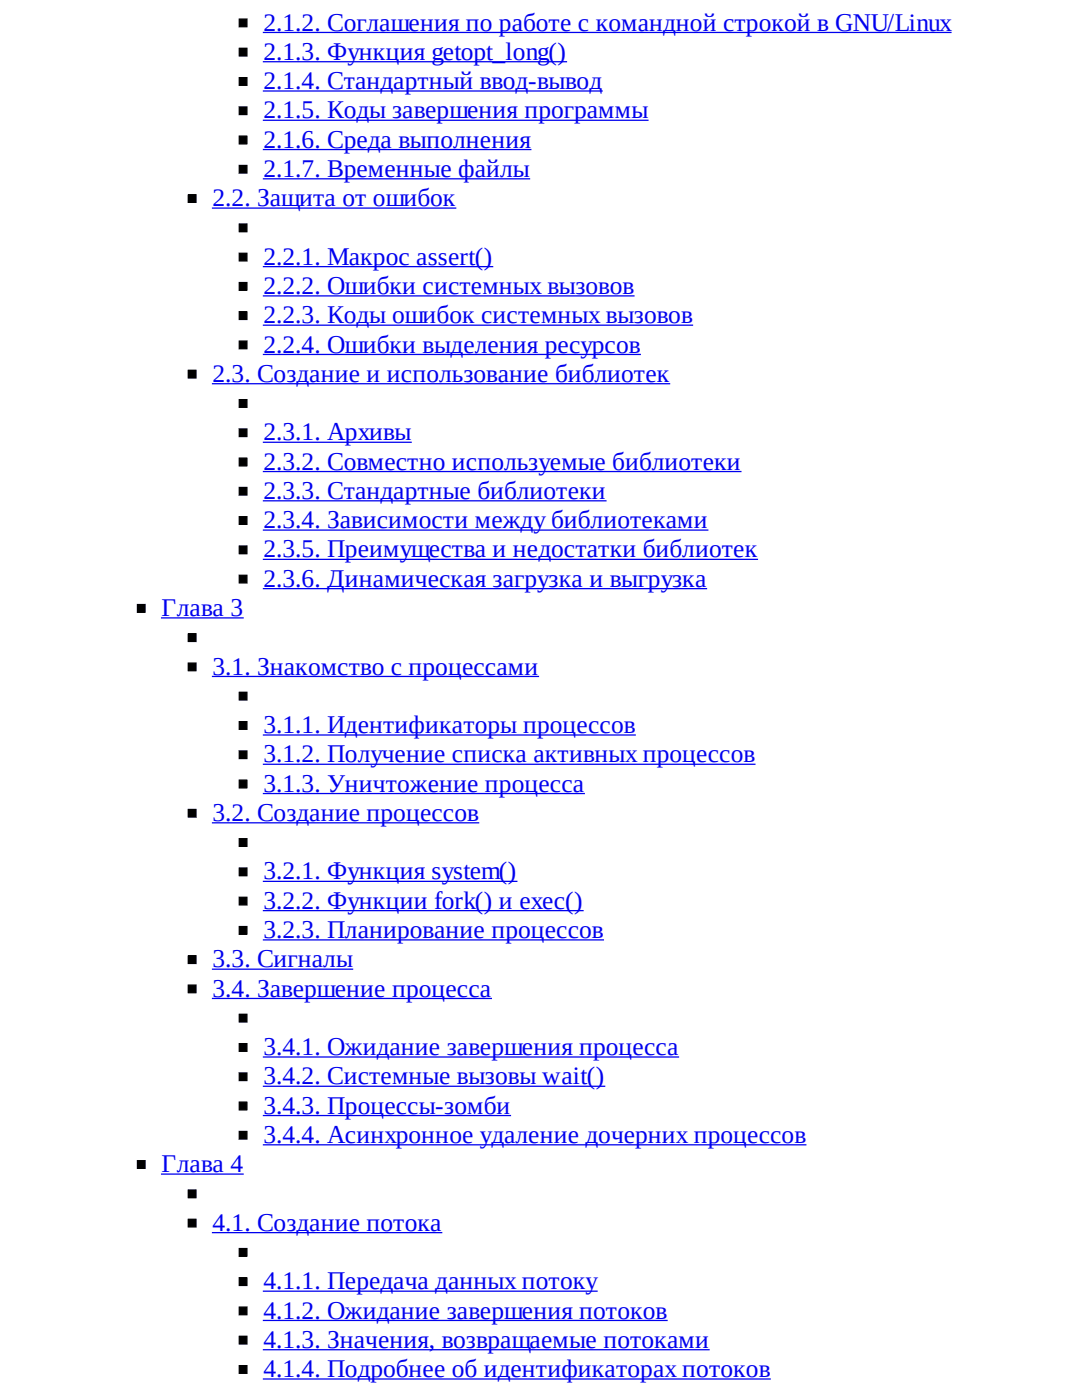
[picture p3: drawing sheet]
<svg xmlns="http://www.w3.org/2000/svg" width="216mm" height="279mm" viewBox="0 0 216 279" stroke-linecap="round" stroke-linejoin="round" font-family="sans-serif">
<defs><g id="words">
<g font-size="5.1" fill="#00e">
<text x="52.6" y="6.1">2.1.2. Соглашения по работе с командной строкой в GNU/Linux</text>
<text x="52.6" y="11.9">2.1.3. Функция getopt_long()</text>
<text x="52.6" y="17.8">2.1.4. Стандартный ввод-вывод</text>
<text x="52.6" y="23.6">2.1.5. Коды завершения программы</text>
<text x="52.6" y="29.5">2.1.6. Среда выполнения</text>
<text x="52.6" y="35.3">2.1.7. Временные файлы</text>
<text x="42.4" y="41.1">2.2. Защита от ошибок</text>
<text x="52.6" y="52.8">2.2.1. Макрос assert()</text>
<text x="52.6" y="58.7">2.2.2. Ошибки системных вызовов</text>
<text x="52.6" y="64.5">2.2.3. Коды ошибок системных вызовов</text>
<text x="52.6" y="70.4">2.2.4. Ошибки выделения ресурсов</text>
<text x="42.4" y="76.2">2.3. Создание и использование библиотек</text>
<text x="52.6" y="87.9">2.3.1. Архивы</text>
<text x="52.6" y="93.7">2.3.2. Совместно используемые библиотеки</text>
<text x="52.6" y="99.6">2.3.3. Стандартные библиотеки</text>
<text x="52.6" y="105.4">2.3.4. Зависимости между библиотеками</text>
<text x="52.6" y="111.3">2.3.5. Преимущества и недостатки библиотек</text>
<text x="52.6" y="117.1">2.3.6. Динамическая загрузка и выгрузка</text>
<text x="32.2" y="122.9">Глава 3</text>
<text x="42.4" y="134.6">3.1. Знакомство с процессами</text>
<text x="52.6" y="146.3">3.1.1. Идентификаторы процессов</text>
<text x="52.6" y="152.1">3.1.2. Получение списка активных процессов</text>
<text x="52.6" y="158">3.1.3. Уничтожение процесса</text>
<text x="42.4" y="163.8">3.2. Создание процессов</text>
<text x="52.6" y="175.5">3.2.1. Функция system()</text>
<text x="52.6" y="181.4">3.2.2. Функции fork() и exec()</text>
<text x="52.6" y="187.2">3.2.3. Планирование процессов</text>
<text x="42.4" y="193">3.3. Сигналы</text>
<text x="42.4" y="198.9">3.4. Завершение процесса</text>
<text x="52.6" y="210.6">3.4.1. Ожидание завершения процесса</text>
<text x="52.6" y="216.4">3.4.2. Системные вызовы wait()</text>
<text x="52.6" y="222.2">3.4.3. Процессы-зомби</text>
<text x="32.2" y="233.9">Глава 4</text>
<text x="52.6" y="228.1">3.4.4. Асинхронное удаление дочерних процессов</text>
<text x="42.4" y="245.6">4.1. Создание потока</text>
<text x="52.6" y="257.3">4.1.1. Передача данных потоку</text>
<text x="52.6" y="263.1">4.1.2. Ожидание завершения потоков</text>
<text x="52.6" y="269">4.1.3. Значения, возвращаемые потоками</text>
<text x="52.6" y="274.8">4.1.4. Подробнее об идентификаторах потоков</text>
</g>
</g></defs>
<g fill="#000" stroke="#000" stroke-width=".25">
<path d="M47.7 3.8h1.6v1.5h-1.6zM47.7 9.7h1.6v1.5h-1.6zM47.7 15.5h1.6v1.5h-1.6zM37.6 38.9h1.5v1.5h-1.5zM47.7 21.3h1.6v1.6h-1.6zM47.7 27.2h1.6v1.5h-1.6zM47.7 33h1.6v1.5h-1.6zM47.7 44.7h1.6v1.5h-1.6zM47.7 50.5h1.6v1.6h-1.6zM47.7 56.4h1.6v1.5h-1.6zM37.6 73.9h1.5v1.5h-1.5zM47.7 62.2h1.6v1.6h-1.6z"/>
<path d="M47.7 68.1h1.6v1.5h-1.6zM47.7 79.8h1.6v1.5h-1.6zM47.7 85.6h1.6v1.5h-1.6zM47.7 91.4h1.6v1.6h-1.6zM47.7 97.3h1.6v1.5h-1.6zM47.7 103.1h1.6v1.5h-1.6zM47.7 109h1.6v1.5h-1.6zM47.7 114.8h1.6v1.5h-1.6zM27.4 120.7h1.5v1.5h-1.5zM37.6 126.5h1.5v1.5h-1.5zM37.6 132.3h1.5v1.6h-1.5zM47.7 138.2h1.6v1.5h-1.6z"/>
<path d="M47.7 144h1.6v1.5h-1.6zM47.7 149.9h1.6v1.5h-1.6zM47.7 155.7h1.6v1.5h-1.6zM37.6 161.5h1.5v1.6h-1.5zM47.7 167.4h1.6v1.5h-1.6zM47.7 173.2h1.6v1.6h-1.6zM47.7 179.1h1.6v1.5h-1.6zM37.6 190.8h1.5v1.5h-1.5zM37.6 196.6h1.5v1.5h-1.5zM47.7 184.9h1.6v1.5h-1.6zM47.7 202.4h1.6v1.6h-1.6zM47.7 208.3h1.6v1.5h-1.6z"/>
<path d="M47.7 214.1h1.6v1.5h-1.6zM47.7 220h1.6v1.5h-1.6zM27.4 231.6h1.5v1.6h-1.5zM37.6 237.5h1.5v1.5h-1.5zM47.7 225.8h1.6v1.5h-1.6zM37.6 243.3h1.5v1.6h-1.5zM47.7 249.2h1.6v1.5h-1.6zM47.7 255h1.6v1.5h-1.6zM47.7 260.9h1.6v1.5h-1.6zM47.7 266.7h1.6v1.5h-1.6zM47.7 272.5h1.6v1.6h-1.6z"/>
</g>
<g fill="none" stroke="#00e" stroke-width=".25">
<path d="M52.6 6.5h137.1zM52.6 12.3h60.4zM52.6 18.2h67.5zM52.6 24h76.7zM52.6 29.8h53.3zM52.6 35.7h53.1zM42.4 41.5h48.5zM52.6 53.2h45.7zM52.6 59.1h73.9zM42.4 76.6h91.2zM52.6 64.9h85.6zM52.6 70.7h75.2z"/>
<path d="M52.6 88.3h29.4zM52.6 94.1h95.2zM52.6 99.9h68.3zM52.6 105.8h88.6zM52.6 111.6h98.5zM52.6 117.5h88.4zM32.2 123.3h16.3zM42.4 135h65zM52.6 146.7h74.1zM52.6 152.5h98zM52.6 158.4h64zM42.4 164.2h53.1z"/>
<path d="M52.6 175.9h50.5zM42.4 193.4h28zM42.4 199.3h55.6zM52.6 181.7h63.7zM52.6 187.6h67.8zM52.6 210.9h82.8zM52.6 216.8h68.1zM32.2 234.3h16.3zM52.6 222.6h49.3zM52.6 228.5h108.2zM42.4 246h45.7zM52.6 257.7h66.5z"/>
<path d="M52.6 263.5h80.5zM52.6 269.4h88.9zM52.6 275.2h101.1z"/>
</g>
<use href="#words"/>
</svg>
